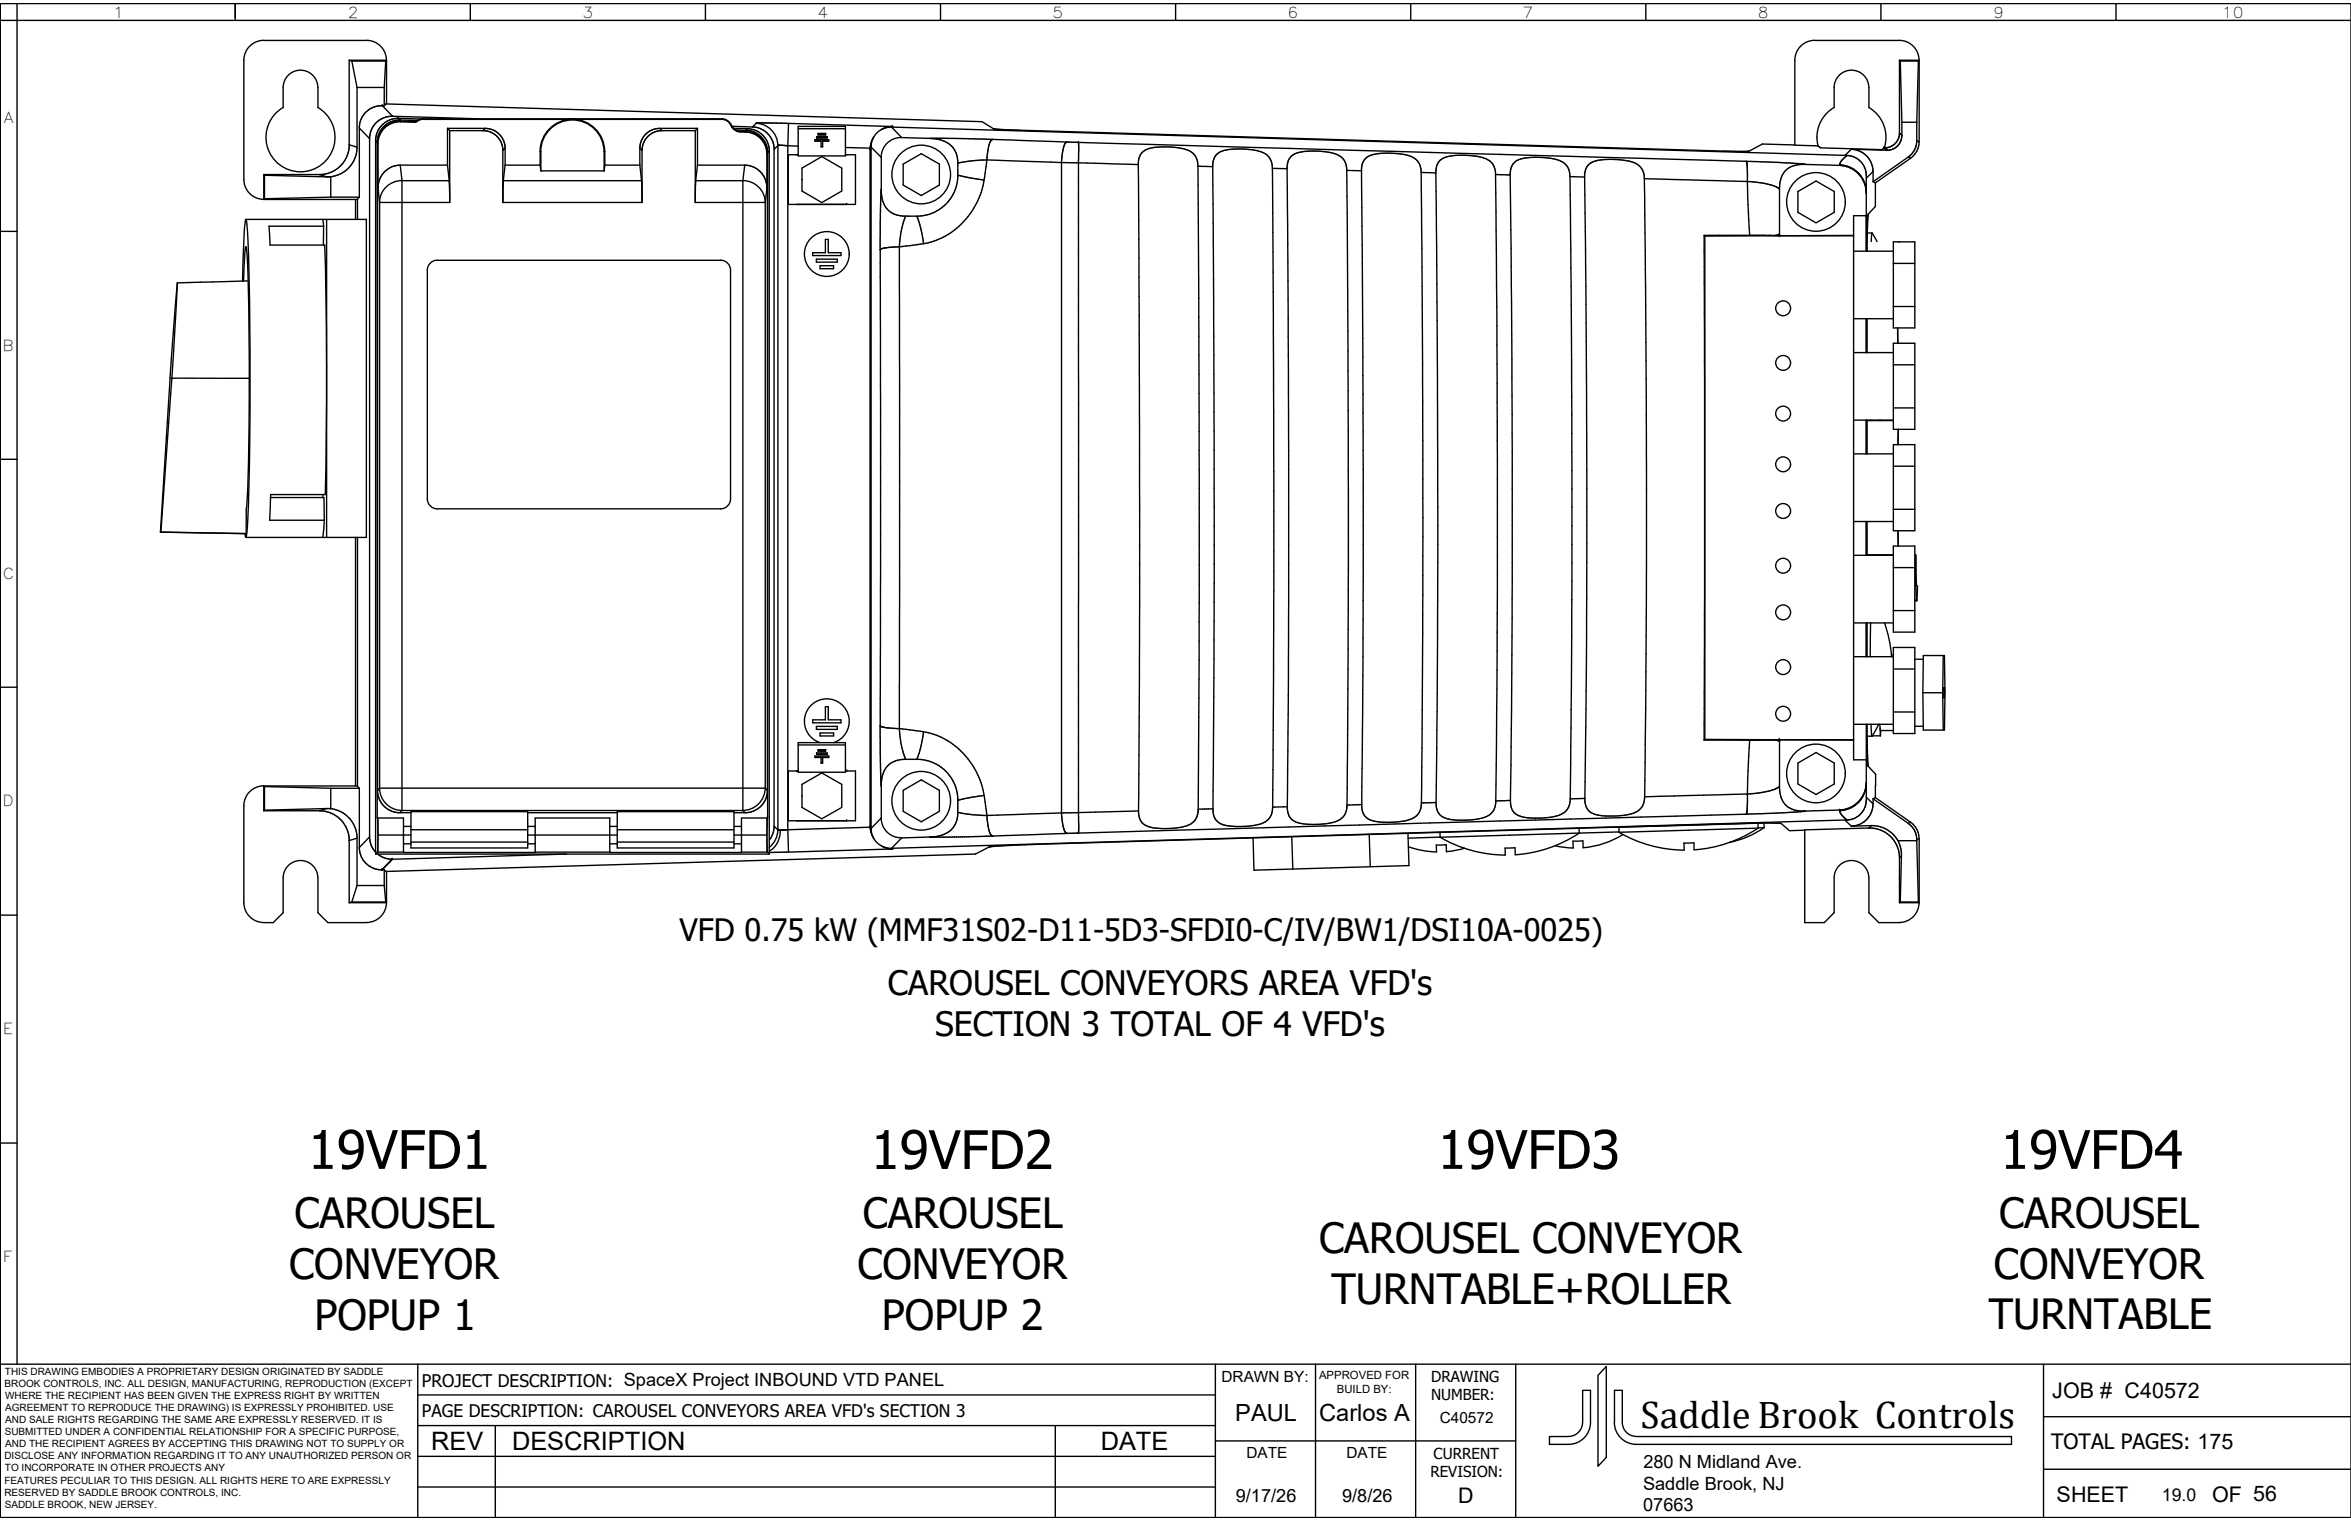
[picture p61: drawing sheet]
<svg xmlns="http://www.w3.org/2000/svg" width="432mm" height="279mm" viewBox="0 0 432 279" stroke-linecap="round" stroke-linejoin="round" font-family="sans-serif">
<defs><g id="words">
<g font-size="9.8">
<text x="56.5" y="214.7">19VFD1</text>
<text x="159.9" y="214.7">19VFD2</text>
<text x="264" y="214.7">19VFD3</text>
<text x="367.4" y="214.7">19VFD4</text>
</g>
<g font-size="7.7">
<text x="54.1" y="225.5">CAROUSEL</text>
<text x="158.5" y="225.5">CAROUSEL</text>
<text x="367.2" y="225.6">CAROUSEL</text>
<text x="242.3" y="230.2">CAROUSEL CONVEYOR</text>
<text x="53.1" y="234.9">CONVEYOR</text>
<text x="157.5" y="234.9">CONVEYOR</text>
<text x="244.5" y="239.6">TURNTABLE+ROLLER</text>
<text x="366.2" y="234.9">CONVEYOR</text>
<text x="57.8" y="244.3">POPUP 1</text>
<text x="162" y="244.3">POPUP 2</text>
<text x="365.3" y="244.2">TURNTABLE</text>
</g>
<text font-size="7.1" x="301.3" y="262.4">Saddle Brook Controls</text>
<g font-size="6.2">
<text x="163.1" y="182.8">CAROUSEL CONVEYORS AREA VFD's</text>
<text x="171.7" y="190.4">SECTION 3 TOTAL OF 4 VFD's</text>
</g>
<text font-size="5.7" x="124.8" y="172.9">VFD 0.75 kW (MMF31S02-D11-5D3-SFDI0-C/IV/BW1/DSI10A-0025)</text>
<g font-size="4.7">
<text x="79.2" y="266.3">REV</text>
<text x="94" y="266.4">DESCRIPTION</text>
<text x="202.2" y="266.3">DATE</text>
</g>
<g font-size="4.3">
<text x="226.9" y="261.1">PAUL</text>
<text x="242.3" y="261.1">Carlos A</text>
</g>
<g font-size="4">
<text x="376.9" y="256.8">JOB # C40572</text>
<text x="377.7" y="275.9">SHEET</text>
<text x="406.3" y="275.9">OF 56</text>
</g>
<g font-size="3.9">
<text x="376.7" y="266.3">TOTAL PAGES: 175</text>
<text x="267.8" y="276.1">D</text>
</g>
<g font-size="3.3">
<text x="301.8" y="269.6">280 N Midland Ave.</text>
<text x="227" y="275.9">9/17/26</text>
<text x="246.5" y="275.9">9/8/26</text>
<text x="301.8" y="273.6">Saddle Brook, NJ</text>
<text x="301.8" y="277.6">07663</text>
</g>
<g font-size="3.2">
<text x="77.5" y="254.8">PROJECT DESCRIPTION: SpaceX Project INBOUND VTD PANEL</text>
<text x="77.5" y="260.2">PAGE DESCRIPTION: CAROUSEL CONVEYORS AREA VFD's SECTION 3</text>
<text x="397.1" y="275.7">19.0</text>
</g>
<g font-size="2.8">
<text x="20.8" y="3.2">1</text>
<text x="63.9" y="3.2">2</text>
<text x="107" y="3.2">3</text>
<text x="150.2" y="3.2">4</text>
<text x="193.3" y="3.2">5</text>
<text x="236.5" y="3.2">6</text>
<text x="279.7" y="3.2">7</text>
<text x="322.9" y="3.2">8</text>
<text x="366" y="3.2">9</text>
<text x="408.1" y="3.2">10</text>
<text x=".7" y="22.5">A</text>
<text x=".5" y="64.4">B</text>
<text x=".5" y="106.3">C</text>
<text x=".5" y="148.1">D</text>
<text x=".6" y="190">E</text>
<text x=".6" y="231.9">F</text>
<text x="224.3" y="253.8">DRAWN BY:</text>
<text x="262.8" y="253.9">DRAWING</text>
<text x="262.8" y="257.2">NUMBER:</text>
<text x="264.4" y="261.4">C40572</text>
<text x="228.9" y="267.9">DATE</text>
<text x="247.3" y="267.9">DATE</text>
<text x="263.3" y="267.9">CURRENT</text>
<text x="262.7" y="271.4">REVISION:</text>
</g>
<g font-size="2.1">
<text x="242.3" y="253.3">APPROVED FOR</text>
<text x="245.5" y="255.8">BUILD BY:</text>
</g>
<g font-size="1.8">
<text x=".8" y="254.8">BROOK CONTROLS, INC. ALL DESIGN, MANUFACTURING, REPRODUCTION (EXCEPT</text>
<text x=".9" y="252.6">THIS DRAWING EMBODIES A PROPRIETARY DESIGN ORIGINATED BY SADDLE</text>
<text x=".9" y="257">WHERE THE RECIPIENT HAS BEEN GIVEN THE EXPRESS RIGHT BY WRITTEN</text>
<text x=".9" y="263.7">SUBMITTED UNDER A CONFIDENTIAL RELATIONSHIP FOR A SPECIFIC PURPOSE,</text>
<text x="1" y="259.2">AGREEMENT TO REPRODUCE THE DRAWING) IS EXPRESSLY PROHIBITED. USE</text>
<text x="1" y="261.4">AND SALE RIGHTS REGARDING THE SAME ARE EXPRESSLY RESERVED. IT IS</text>
<text x=".8" y="268.1">DISCLOSE ANY INFORMATION REGARDING IT TO ANY UNAUTHORIZED PERSON OR</text>
<text x="1" y="265.9">AND THE RECIPIENT AGREES BY ACCEPTING THIS DRAWING NOT TO SUPPLY OR</text>
<text x=".8" y="272.5">FEATURES PECULIAR TO THIS DESIGN. ALL RIGHTS HERE TO ARE EXPRESSLY</text>
<text x=".8" y="274.7">RESERVED BY SADDLE BROOK CONTROLS, INC.</text>
<text x=".9" y="270.3">TO INCORPORATE IN OTHER PROJECTS ANY</text>
<text x=".9" y="276.9">SADDLE BROOK, NEW JERSEY.</text>
</g>
</g></defs>
<!-- layer: WIRES -->
<path d="M0 .7v278.1" fill="none" stroke="#000" stroke-width=".25"/>
<!-- layer: 0 -->
<g fill="none" stroke="#000" stroke-width=".25">
<path d="M0 .7h431.8v278.1h-431.8zM0 3.7h431.8M3.1 .7v249.9M43.2 .7v3M86.4 .7v3M129.6 .7v3M172.7 .7v3M215.9 .7v3M259.1 .7v3M302.3 .7v3M345.5 .7v3M388.6 .7v3"/>
<path d="M0 42.5h3.1M0 84.4h3.1M0 126.2h3.1M0 168.1h3.1M0 210h3.1M0 250.6h431.8M76.7 250.6v28.2M76.7 256.2h146.5M223.2 250.6v28.2M241.6 250.6v28.2M260 250.6v28.2M278.4 250.6v28.2"/>
<path d="M295 251v16.7l-1.5 1.6v-16.7zM375.3 250.8v28M76.7 273.2h146.5M76.7 267.5h146.5M76.7 261.9h146.5M91 261.9v16.9M193.8 261.9v16.9M223.2 264.7h55.2M290.7 261.3a2.57 2.57 0 0 1-2.6 2.6h-3.5M290.7 261.3v-5.9h1.4v5.9a4 4 0 0 1-4 4h-3.5v-1.4M296.5 261.3a4 4 0 0 0 4 4h68.9v-1.4h-68.9a2.61 2.61 0 0 1-2.5-2.6v-5.9h-1.5v5.9M375.3 269.9h56.5"/>
<path d="M375.3 260.2h56.5"/>
</g>
<!-- layer: projection -->
<g fill="none" stroke="#000" stroke-width=".25">
<path d="M48.4 7.4a3.7 3.7 0 0 0-3.6 3.7v21.9a3.7 3.7 0 0 0 3.6 3.6M48.5 7.4h18.8M58.4 16.1a3.2 3.2 0 0 0-3.2-3.2 3.2 3.2 0 0 0-3.2 3.2v3.6M58.4 16.1v3.6a6.3 6.3 0 0 1 1.6 9.6 6.3 6.3 0 0 1-9.7 0 6.3 6.3 0 0 1 1.7-9.6M64.1 11.1v16a5.5 5.5 0 0 1-5.2 5h-10.4M64.1 11.1l.5 .1M64.1 11.1h6.9M64.6 11.2l1 4.9M64.6 11.2h6.2M65.6 16.1v11.2a5.5 5.5 0 0 1-4.9 5.2M65.6 16.1h5M67.3 7.4a3.7 3.7 0 0 1 3.7 3.7"/>
<path d="M70.2 19.4h.1M70.2 19.4a4.1 4.1 0 0 0-4.2 3.9v12.9M70.2 19.4l1.9 2M70.2 19.4h.4M70.6 19.4l.3-.3 109.5 3.3 2.1 1.3M70.6 16.1v3.3M70.8 11.2l-.2 4.9M71 11.1v8M71 11.1l-.2 .1M333.3 7.4a3.7 3.7 0 0 0-3.7 3.7v15.6l4.3 .1M333.3 7.4h15.5M336.9 19.7a6.3 6.3 0 0 0-3 7.1"/>
<path d="M343.2 16.1a3.2 3.2 0 0 0-3.1-3.2 3.2 3.2 0 0 0-3.2 3.2v3.6M343.2 19.7a6.3 6.3 0 0 1 2.9 7.5M343.3 16.1v3.6M348.8 7.4a3.7 3.7 0 0 1 3.7 3.7M348.9 11.1v13.6a2.77 2.77 0 0 1-2.8 2.5M348.9 11.1l.1 .1M348.9 11.1h3.6M349 11.2l.3 11.3M349 11.2h3.3M352.3 11.2l-.3 11.3M352.5 11.1l-.2 .1M352.5 11.1v15"/>
<path d="M48.5 32.1l.1 .1M48.5 36.6h17.2M48.5 32.1v4.5M48.6 32.2l11.4 .3M48.6 36.5l-.1 .1M48.6 32.2v4.3M58.7 32.1l1.3 .4M60.7 32.5h-.7M60.7 36.2h5.3M60.7 36.2l-12.1 .3M60.7 32.5v3.7M64.1 26.6l1.5 .4"/>
<path d="M65.3 36.6v3.7M66 23.5l1.9 2M66 36.2l-.3 .3v3.8M69 25.8l.3 .4M69.3 26.4v119.2a4.1 4.1 0 0 0 4 3.7h2.2M69.3 26.4h.1M69.4 26.4v8.1l.3 2.7M69.7 37.2v107.6M72.1 21.4a4.1 4.1 0 0 0-4.2 3.9v128.6a4 4 0 0 0 1.1 2.6M72.1 21.4l15.8 .4M73.1 21.7l.3 .4M73.2 21.7h.1"/>
<path d="M73.2 21.7l.3 .4M73.2 21.7l4.1 .2M73.2 21.7a4.1 4.1 0 0 0-4.2 4v131.2M73.5 22.1h.1M73.5 22.1a4.1 4.1 0 0 0-4.2 3.9v124.3h4.8v6.3h24.2v-6.3h13.7v6.3h24.2v-6.3h4.8v-122.5a4.1 4.1 0 0 0-4-3.9M73.5 30.3l.3 2.9M73.5 30.3h8.7M73.5 22.1h3.2M73.5 30.3a4.1 4.1 0 0 0-3.7 2.4l-.4 1.6M73.6 22.4l2.5 .1M73.6 22.3l2.5 .1M73.6 22.3v.1"/>
<path d="M73.6 22.4a4 4 0 0 0-4.2 4M73.6 22.3a4.1 4.1 0 0 0-4.3 4.1M73.8 33.2a4.1 4.1 0 0 0-4.1 4M73.8 33.2h8.7M73.8 33.2v115.7M76.1 22.4v.1M76.6 22.2v.1l-.5 .2M76.6 22.2l-.5 .2M77.7 21.9l-1.1 .4M77.7 21.8l-.6 .1-.5 .3M77.7 21.8v.1h54.8v-.1M77.7 21.8h54.8"/>
<path d="M82.2 30.3l.3 2.9M82.2 23.6l.4 .4M82.2 23.6h6.9M82.2 23.6v6.7M82.5 33.2l.1 2.3M82.6 24v13.2h-12.9M82.6 24h6.4a3.7 3.7 0 0 1 3.4 3.3v9.9h25.5v-9.7a3.7 3.7 0 0 1 3.3-3.5h6.5M89.1 23.6a3.7 3.7 0 0 1 3.7 3.5v3.2M89.1 23.6l-.4 .4M92.4 33.2h25.4M92.4 33.2v3.7M92.8 30.3h6.4"/>
<path d="M92.8 27.2l-.4 .4M92.8 30.3l-.4 2.9M99.2 27.8a5.9 5.9 0 0 1 5.9-5.9 5.9 5.9 0 0 1 6 5.9M99.2 30.3l.1 1.1M99.2 30.3v-2.4h.1v3.5M99.3 27.8a5.8 5.8 0 0 1 5.8-5.8 5.8 5.8 0 0 1 5.8 5.8M99.3 31.4h11.7M111.1 30.3h6.4M111.1 30.3v-2.4h-.1v3.5M111.1 30.3l-.1 1.1M117.5 30.3l.3 2.9M117.5 27.2l.4 .4"/>
<path d="M117.8 33.2l.1 1.1M117.9 35v.3M121.2 23.6l.4 .4M121.2 23.6h-.4a3.6 3.6 0 0 0-3.1 2.4l-.2 1.1v3.2M121.2 23.6h6.9M127.7 24v13.2h12.8M127.8 33.2h8.6M127.8 33.2l-.1 2.1M128.1 30.3h8.7M128.1 23.6l-.4 .4M128.1 30.3l-.3 2.9M128.1 23.6v6.7"/>
<path d="M132.5 21.9a1.87 1.87 0 0 1 1.7 1.1M132.5 21.8a1.98 1.98 0 0 1 1.8 1.2M134.4 23.2l-.1-.2a1.58 1.58 0 0 0 1.7 1.2M134.4 23.2l.7 .7M134.4 23.2l3.8 .1M134.7 23.6h2.6M135.1 23.9l.9 .2M135.1 23.9h1.9M136 24.2l1 .1M136 24.1l1 .1M136 24.1v.1M136.4 33.2a4.1 4.1 0 0 1 4.1 4"/>
<path d="M136.4 33.2v115.7M136.8 30.3a4.2 4.2 0 0 1 4.1 4.2M136.8 30.3l-.4 2.9M137 24.3a4 4 0 0 1 3.8 4M137 24.2a4.1 4.1 0 0 1 3.9 4.1M137 24.2v.1M137.3 23.6a4.1 4.1 0 0 1 4 3.9v129.4M137.3 23.6l-.3 .3M138.2 23.3a4.1 4.1 0 0 1 4 3.9v124.8a4.1 4.1 0 0 1-.9 2.3M138.9 22.6a4.1 4.1 0 0 1 4 4.2M138.9 22.6l5.9 .1M138.9 22.6h.1"/>
<path d="M138.9 22.6l-.7 .7M140.5 37.2v107.6M140.9 34.5l-.4 2.7M140.9 28.3v6.2M140.9 28.3v117.1a4.1 4.1 0 0 1-3.9 3.9h-2.2M141.3 27.7l-.3 .3M142.9 26.7l1.8 .1M142.9 26.8l-.7 .6M142.9 26.7v125.7M142.9 26.7h.1M144.7 26.8h1.9M144.7 26.8v125.6"/>
<path d="M144.8 22.7l19.1 .5M144.8 22.7l-.1 4.1M146.4 28.4h.1M146.6 23.2h8.7v5.4h-8.7zM146.6 23.6h8.7M147.3 33h.1M147.3 30.9l3.6-2.1 3.7 2.1v4.2l-3.7 2.1-3.6-2.1zM149.7 25.9h1.1v1.1h.3v-1.1h1.1M150 25.1h1.9v.3h-1.9zM150 25.3h1.9M150.3 24.5h1.3v.3h-1.3zM150.3 24.7h1.3"/>
<path d="M150.8 26.9h.3M150.8 25.9h-1.1v-.2h2.5v.2h-1.1M155.3 27.1l4.5 .1M155.3 28.4h1.8v9.1h-12.3v-9.1h1.8M155.5 37.5h.1M155.5 28.4h.1M159.8 27.2v124.8M159.8 27.5h.1M159.9 27.5v124.1M160 27l1.9 1.9v6.4a4.1 4.1 0 0 0 4.2 4.4h2.3M160 27v125.2M160 26.6l-.1 .9"/>
<path d="M160.5 25.1l-.4 .9-.3 1.2M161.8 35.1l-.1 10.8M161.9 34.8l-.1 .1M163.7 23.3a3.7 3.7 0 0 0-3.7 3.7M163.7 23.3l1.9 2M163.7 23.3l175.5 5.3M163.8 23.2l.1 .1M163.9 23.2h.1M163.9 23.2l.2 .2M163.9 23.2l-1.1 .2-1 .4M165.6 25.3a3.7 3.7 0 0 0-3.8 3.6M165.6 25.3l5.2 .1"/>
<path d="M165.9 30.1l3.3-1.9 3.3 1.9v3.9l-3.3 1.9-3.3-1.9zM166.3 39.7a15.8 15.8 0 0 0-1.1 5.6M168.4 39.7l.7 2.1 .5 3M170.8 25.4l9.9 .1 15.3 .6M170.8 25.4h.2M171.3 25.4a4.4 4.4 0 0 1 4.6 3.8v1.1a9.1 9.1 0 0 1-.9 5.5 7.5 7.5 0 0 1-6.6 3.9M175.9 32.2l4.8 .9M180.7 33.1a14.1 14.1 0 0 1-11.1 11.7M181.3 29.4l27.8 .8M181.3 29.4l-.6 3.7M181.3 29.4l-3.1 .2-2.3 .4M182.4 25.6l-.2 .1a5.4 5.4 0 0 0-.9 3.2v.5"/>
<path d="M182.5 23.7h.1M182.5 23.7l4.8 .2 131.6 3.9h2.3l2.5-1.3 5.9 .1M198.1 26.2v126.8M198.1 26.2h.1M198.1 26.2l122.6 3.4M198.1 26.2l-1.5-.1a.94 .94 0 0 0-1.3 1.1l-.3 2.4v120a6.3 6.3 0 0 0 .8 3.4l.2 .1M209.1 30.2l.2 62.9-.2 55.9M209.1 30.2a2.78 2.78 0 0 1 2.8-3.1 15.2 15.2 0 0 1 6.4 .5 2.9 2.9 0 0 1 1.7 2.9M220 30.5l2.7 .1M220 30.5l.3 55.8-.2 62.4M222.7 30.6l.3 62.6-.2 55.4M222.7 30.6a2.66 2.66 0 0 1 2.4-3l1.7-.2h1.5a7.4 7.4 0 0 1 4.6 1.2 3 3 0 0 1 .8 2.3"/>
<path d="M233.7 30.9l2.7 .1M233.7 30.9l.3 55.7-.3 61.7M236.4 31l.3 51.7-.1 41.6-.2 23.9M236.4 31a2.62 2.62 0 0 1 1.7-2.9 13 13 0 0 1 7.8 .5 2.84 2.84 0 0 1 1.5 2.7M247.4 31.3l2.7 .1M247.4 31.3l.3 58.7-.3 57.9M250.1 31.4l.3 54.8-.1 34.4-.2 27.2M250.1 31.4a2.65 2.65 0 0 1 2.3-3.1 14.7 14.7 0 0 1 7 .5 2.91 2.91 0 0 1 1.6 2.9M261 31.7l2.7 .1M261 31.7l.3 63.4-.2 52.4M263.7 31.8l.4 61.4-.1 23.9-.2 30.3M263.7 31.8a2.65 2.65 0 0 1 2.4-3.1 14.8 14.8 0 0 1 6.9 .5 2.88 2.88 0 0 1 1.7 2.9"/>
<path d="M274.7 32.1h2.7M274.7 32.1l.3 52.4v35.1l-.3 27.5M277.4 32.1l.3 50.8v30.6l-.3 33.5M277.4 32.1a2.77 2.77 0 0 1 2.8-3.1 12.6 12.6 0 0 1 6.9 .8 2.85 2.85 0 0 1 1.3 2.6M288.4 32.4l2.6 .1M288.4 32.4l.3 54v30.5l-.3 29.8M291 32.5l.4 53.8v30.5l-.3 29.9M291 32.5a2.75 2.75 0 0 1 2.9-3.1 14 14 0 0 1 6.6 .7 2.89 2.89 0 0 1 1.5 2.7M302 32.8l18.9 .5M302 32.8l.4 53.6v23.6l-.3 36.4M320.7 29.6h.1M320.7 29.6l7.8 .3 3.1 .3"/>
<path d="M320.7 29.6l.2 .9v2.8M320.9 33.3l.5 9.9M320.9 33.3a17.7 17.7 0 0 1 4.8 .8l1.1 .6M326.8 34.7v8.6M330.2 35.2l3.3-1.9 3.4 1.9v3.8l-3.4 1.9-3.3-1.9zM331.6 30.2a4 4 0 0 0-4.4 2.3l-.3 1.1-.1 1.1M331.6 30.2l6.2 .2M333.9 26.8l.5 .4 11.2 .3 .5-.3M337.8 30.4a5.2 5.2 0 0 1 4.9 4.4M337.9 30.3v.1M337.9 30.3h.1M337.9 30.3a5 5 0 0 1 4.9 5"/>
<path d="M337.9 30.3l-.1 .1M339.2 28.6a3.9 3.9 0 0 1 3.6 4.6v2.1M339.2 28.6l-.9 .9-.4 .8M340 27.4a4.1 4.1 0 0 1 4 4.1M340 27.4l6.5 .2M340 27.4l-1.1 1.2M342.8 35v.3M342.8 35.3v.2M342.8 35.3v10.8M342.8 39.6h-2.4v100h2.4M343.1 39.4l-.2 6.7M343.1 39.3v.1"/>
<path d="M344 33.4l.4 .2M344 31.5l-1.2 1.2M344 31.5v1.9M344.4 33.6v4.3l-1.3 1.4M346.1 27.2h.1M346.1 27.2l.4 .4M346.1 27.2l.5 .4M346.5 27.6h.1M346.6 27.6h.1M348.9 24.4l.4 .5M349.3 24.9a2.72 2.72 0 0 1-2.8 2.7M349.3 22.5h2.7"/>
<path d="M349.3 22.5v2.4M350.5 28.8l.4 .3M350.5 28.8l-6.5 4.6M350.9 29.1l-6.5 4.5M352 22.5v3.5a3.6 3.6 0 0 1-1.5 2.8M352 25.8l.5 .3M352.5 26.1h.1M352.5 26.1a3.7 3.7 0 0 1-1.6 3M32.6 52l-1.3 16-1.8 29.7M32.6 52l-1 17.5M44.5 51.6l.1-2.2a49.5 49.5 0 0 1 .6-9.1 145.7 145.7 0 0 1 .7 17.2 667.3 667.3 0 0 1-.5 40.2l-.3 1-.1-.7M44.7 51.6l.2-4.2 .3-2.1a112.1 112.1 0 0 1 .5 14.2 537.5 537.5 0 0 1-.4 33.7l-.1 4.8"/>
<path d="M45.2 40.3h22.1v58.4h-22.1M45.6 51.6l-13 .4M49.6 45h10M59.2 40.3l.2 1.2M59.4 41.6l-10-.1 .2 3.5M59.4 41.6v3.4M59.6 45l.4 22-.3 23.8M60 40.3v58.4M132.3 47.8a1.83 1.83 0 0 1 1.9 1.8v42a1.83 1.83 0 0 1-1.9 1.9M132.4 47.8h-52.1a1.83 1.83 0 0 0-1.8 1.8v42a1.83 1.83 0 0 0 1.8 1.9h52.1M149.9 47.6h3.9v.6h-3.9zM150.6 48.8h2.5v.6h-2.5z"/>
<path d="M151.6 44h.5v2.4h2.4v.5h-5.2v-.5h2.3zM165.2 45.3v88.5M165.2 45.3l-2.7 .3-.8 .3v87.4M169.6 44.8l-4.4 .5M313 43.2v92.8M313 43.2l.1 .2M313.1 43.4v92.4M321.4 43.2h-8.4M321.4 43.2l5.3 .1M326.7 43.3h13.7M326.7 43.3l-13.6 .1M326.8 43.3h.1"/>
<path d="M326.8 43l-.9 .3M340.4 58.5h7.3M340.4 46.1h7.3M340.4 43.2l-13.6 .1M342.8 58.5v6.3M342.9 58.5v6.3M343 42.8h.8M343.8 42.8l1 1.6M343.8 42.8l-.1 1.6M347.7 56.3v-11.9h4v11.9M347.7 56.3v3.9h4v-3.9M347.7 56.3h4"/>
<path d="M347.7 48.4h4M348.7 44.4h.1M348.8 44.4h.1M31.6 69.5h14.2M31.6 69.5l-2.1 28.2M340.4 77.2h7.3M340.4 64.8h7.3M342.8 77.2v6.2M342.9 77.2v6.2M342.9 77.3h4.8M343.6 77.2v.1M345.1 77.2v.1"/>
<path d="M345.4 77.2v.1M347.7 63.1h4v15.8h-4zM347.7 74.9h4M347.7 67h4M348.5 60.2l.1 2.9-.1-2.9M348.7 78.9l-.1 2.8v-2.8M29.5 97.7l15.7 .3M45.1 98h.1M49.7 91.4h9.8l.1 4.2M49.7 90.8h10.1M49.7 90.8l-.2 4.8h10.1M59.3 90.8v.6"/>
<path d="M59.6 95.6l-.4 3.1M65.3 98.7v45.7M65.7 98.7v45.8l.3 .3M340.4 95.8h7.3M340.4 83.4h7.3M342.8 95.8v6.2M342.9 95.8v6.2M347.7 93.6v-11.9h4v11.9M347.7 93.6v3.9h4v-3.9M347.7 93.6h4M347.7 85.6h4M340.4 114.4h7.3"/>
<path d="M340.4 102h7.3M342.8 114.4v6.2M342.9 114.4v6.2M342.9 101.9h4.8M343.6 114.4l-.1 6.2M346.1 114.4a24.2 24.2 0 0 1 1.3 6.2M347.7 112.2v-11.9h4v11.9M347.7 112.2v3.9h4v-3.9M347.7 112.2h4M347.7 104.3h4M348.6 100.3v-2.8l.1 2.8M351.7 110.4h.3"/>
<path d="M351.7 110.2h.3M351.7 107.5h.2M351.7 104.8h.1M351.8 104.8l.1 2.7M351.8 101.9v2.9M351.9 107.5l.1 2.7M351.9 101.9l.1 5.7M352 110.2v.2M352.2 107.6l-.2 2.8M146.6 136.4h8.7v5.5h-8.7zM146.6 136.8h8.7M149.7 139.1h1.1v1.1h.3v-1.1h1.1"/>
<path d="M149.9 133.4h3.9v.6h-3.9zM150 138.3h1.9v.3h-1.9zM150 138.5h1.9M150.3 137.7h1.3v.3h-1.3zM150.3 137.9h1.3M150.6 134.6h2.5v.6h-2.5zM150.6 136.4a4.1 4.1 0 0 1-2.1-6.3 4.1 4.1 0 0 1 6.7 0 4.1 4.1 0 0 1-2.1 6.3M150.8 139.1h-1.1v-.2h2.5v.2h-1.1M151.6 129.8h.5v2.4h2.4v.6h-5.2v-.6h2.3zM161.7 133.3l.1 10.8M161.7 133.3a6.9 6.9 0 0 0 3.5 .5M165.2 133.8l.4 3.5 .7 2.2"/>
<path d="M165.2 133.8l4.4 .6M169.6 134.4a14 14 0 0 1 11.1 11.7M169.6 134.4l-.5 3-.7 2.1M313 136h8.4M313.1 135.8l13.6 .1M313.1 135.8l-.1 .2M321.4 136l-.5 9.9M325.9 135.9l.9 .3M326 135.9l-4.6 .1M326.8 135.9h.1M326.8 136.2v8.2M326.8 135.9v.3"/>
<path d="M326.8 135.9l13.6 .1M340.4 135.9h-14.4M340.4 133.1h7.3M340.4 120.6h7.3M342.8 133.1v14a3.7 3.7 0 0 1-3.1 3.5h-.5M342.9 133.1l.2 7.7M342.9 135.2h.9M343.6 133l.2 2.2M343.9 135.2h1.5M345.1 133.1l-1.3 2.1M345.3 133l.1 1.2M345.3 133.8l.1 1.4"/>
<path d="M345.4 134.2h2.3M345.4 134.2v1M347.4 120.3h.3M347.7 130.8v-11.9h4v11.9M347.7 130.8v3.9h4v-3.9M347.7 130.8h4M347.7 122.9h4M351.7 133.4h1.6M351.7 121.1h1.6M353.2 127.3h3.6M353.3 120.4h3.8l.1 6.9-.1 6.8h-3.8zM356.8 127.3l.1 6.8"/>
<path d="M356.9 126.3h.2v1.9h-.2zM356.9 120.4l-.1 6.9M44.8 148v17.8a3.7 3.7 0 0 0 3.6 3.7h1.8l1.8-1.8v-6.4a3.2 3.2 0 0 1 3.2-3.2 3.2 3.2 0 0 1 3.2 3.2M48.4 144.4a3.7 3.7 0 0 0-3.6 3.6M48.5 144.4l.1 .1M48.5 148.9h10.2M48.5 144.4h17.2M48.5 144.4v4.5M48.6 144.5l12.1 .3M48.6 148.8l-.1 .1M48.6 144.5v4.3M58.7 148.9a5.5 5.5 0 0 1 5.4 5.1v11.8"/>
<path d="M60 148.5h.7M60 148.5l-11.4 .3M60 148.5l-1.3 .4M60.7 148.5a5.5 5.5 0 0 1 4.9 5.1v9.1M60.7 144.8h5.3M60.7 144.8v3.7M65.6 154l-1.5 .4M66 144.8v11.1a4.1 4.1 0 0 0 4.1 3.9M67.9 153.7l-1.9 2M69 156.9h72.3M69.3 150.3h.1M69.3 156.5h.1"/>
<path d="M69.3 150.3v6.2M69.3 156.5h4.8M69.3 156.5l-.3 .4M69.4 156.9l1.3 .7 1.3 .2M69.4 153.4h6.1M69.7 144.8a4.1 4.1 0 0 0 4.1 4.1M69.7 144.8h70.8M69.7 144.8l-.4 .4M70.1 159.8h.1M70.2 159.8h.1M70.2 159.8h.4M70.2 159.8h-.1"/>
<path d="M70.6 159.8v2.9M72 157.8h.1M72 157.8l-1.9 2M72.1 157.8l-1.9 2M73.8 148.9h62.6M73.8 148.9l-.4 .4M74.1 155h1.4M74.1 151.8h1.4M75.5 152.4h21.4M75.5 149.1h21.4v6.7h-21.4zM75.5 154.7h21.4M96.9 149.3h16.5"/>
<path d="M96.9 155h1.4M96.9 153.4h16.5M96.9 151.8h1.4M98.3 156.5h13.7M104.1 156.9l-32 .9M112 155h1.4M112 151.8h1.4M113.4 152.4h21.4M113.4 149.1h21.4v6.7h-21.4zM113.4 154.7h21.4M134.8 155h1.4M134.8 153.4h6.1"/>
<path d="M134.8 151.8h1.4M136.2 156.5h4.7M136.4 148.9l.4 .4M140.5 144.8a4.1 4.1 0 0 1-4.1 4.1M140.5 144.8l.4 .4M140.9 150.5h.1M140.9 156.5h.1M140.9 150.3h.1M140.9 150.3v6.2M140.9 156.5l.4 .4M142.2 151.8l.7 .6M142.9 152.4a4.1 4.1 0 0 1-1.6 3.3"/>
<path d="M142.9 152.4h.1M143.3 152.5a4.3 4.3 0 0 1-2 3.8M144.7 152.4l.1 4.1M144.7 152.4l-1.8 .1M144.8 156.5l-3.5 .1M146.4 141.6h.2h-1.8v9.2h12.3v-9.2h-1.8M146.4 141.6h.1M147.3 146.2h.1M147.3 144.1l3.6-2.1 3.7 2.1v4.2l-3.7 2.1-3.6-2.1zM150.8 140.1h.3M155.5 150.8h.1M155.5 141.6h.1"/>
<path d="M159.8 152l.2 .9 .5 1.2M159.8 152l-15.1 .4M159.9 151.6l.1 .9M159.9 151.6l-.1 .1M160 152.2a3.7 3.7 0 0 0 3.7 3.6M161.8 144.3l.1 .1M161.8 150.3a3.7 3.7 0 0 0 3.8 3.6M161.9 150.3v-6.4a4.1 4.1 0 0 1 4.2-4.4h2.6a7.5 7.5 0 0 1 7.2 7.2v2.8a4.3 4.3 0 0 1-4.4 4.2l-.5 .1M161.9 150.3l-1.9 1.9M161.9 155.4a4 4 0 0 0 2 .6M163.9 156l-19.1 .5M164.1 155.8l-.2 .2"/>
<path d="M165.6 153.9l-1.9 1.9M165.9 145.2l3.3-1.9 3.3 1.9v3.8l-3.3 2-3.3-2zM170.8 153.8h.1M170.8 153.8l-5.2 .1M175.9 149.2a24.7 24.7 0 0 0 5.4 .6M180.7 146.1l.6 3.7M180.7 146.1l-4.8 .9M181.3 149.8v.9a4.3 4.3 0 0 0 .9 2.8l.2 .1M182.4 153.6l-11.6 .2M196 153.1l-13.6 .5M198.1 153l-2.1 .1M198.1 152.8v.1"/>
<path d="M209.1 149l-27.8 .8M220.1 148.7a3.1 3.1 0 0 1-3.1 3.3 12.5 12.5 0 0 1-6.5-.4 2.74 2.74 0 0 1-1.4-2.6M222.8 148.6l-2.7 .1M233.7 148.3a3.1 3.1 0 0 1-3.1 3.3 12.3 12.3 0 0 1-6.6-.4 2.66 2.66 0 0 1-1.2-2.6M236.4 148.2l-2.7 .1M237.3 153.7l.1 5.9M247.4 147.9a3.1 3.1 0 0 1-3.1 3.3 13.2 13.2 0 0 1-6.6-.3 2.63 2.63 0 0 1-1.3-2.7M250.1 147.8l-2.7 .1M251.5 153.3l.2 5.9M258.6 153.1l.2 5.9-28.5 .9-.2-6M258.7 155.5l2.1 .7 3 .3v-1.3h1.8l.1 1.3M261.1 147.5a3.1 3.1 0 0 1-2.8 3.2 13.6 13.6 0 0 1-6.9-.2 2.67 2.67 0 0 1-1.3-2.7"/>
<path d="M263.8 147.4l-2.7 .1M264.5 152.9v.9M264.5 153.8l-5.9 .2M269 155.8l-3.3 .6M274.7 147.1a3.1 3.1 0 0 1-3.1 3.3l-1.3 .2-2.6 .1a4.3 4.3 0 0 1-3.5-1.3l-.4-1.2v-.8M277.4 147l-2.7 .1M285.6 155.4l3.3 .4v-1.3h1.8l.1 1.2M288.4 146.7a3 3 0 0 1-2.8 3.3l-1.9 .2-2.3 .1a4.4 4.4 0 0 1-3.5-1.3l-.4-.9-.1-1.1M290 152.1v.9a24.1 24.1 0 0 1-11.7 4v-1.3l-1.9 .1 .1 1.3a24.2 24.2 0 0 1-12-3.3M291.1 146.7h-2.7M297.3 152l25.6-.8v.9l-25.5 .8zM297.3 152.9a24.2 24.2 0 0 0 12 3.3"/>
<path d="M297.3 152.8l-32.8 1M298.1 153.3a16.6 16.6 0 0 1-7.3 2.4M298.9 151.9h.1M302.1 146.4a3.1 3.1 0 0 1-2.8 3.2l-2.6 .3-2.5-.1a2.87 2.87 0 0 1-3.1-2.3v-.8M305.7 151.7h.1M311.1 154.8l-1.8 .1v1.3M320.7 149.6l-122.6 3.4M320.7 149.5v.1M320.9 145.9l-18.8 .5M320.9 145.9v2.8l-.2 .8M322.9 152.1a24.2 24.2 0 0 1-11.8 4v-1.3M324 151.2v.8l-1.1 .1"/>
<path d="M324 152a16.6 16.6 0 0 1-6.4 2.7M326.8 144.4a3.9 3.9 0 0 0 4.2 4.6h.6M326.8 144.4a4.6 4.6 0 0 1-2.3 1l-3.6 .5M330.2 140.2l3.3-2 3.4 2v3.8l-3.4 1.9-3.3-1.9zM331.4 149l-3.9 .3-6.8 .3M331.5 152.5l-2.8 .1-1.6-1.3h-7.6l-132.8 3.9-5 .4-2.5 1.3-108.3 3.2-.3-.3M331.6 149h-.1M337.8 148.8l-6.2 .2M337.9 148.8h.1M337.9 148.9l.3 .7 1 1M338.9 150.6l1.1 1.2M339.2 150.6l-175.5 5.2"/>
<path d="M342.8 144.1v-.2a5 5 0 0 1-4.9 5l-.1-.1M342.8 144.2a5.1 5.1 0 0 1-5 4.6M342.8 146.5l1.2 1.2M343.1 140.8h.1M343.2 140.8l1.3 1.4-.1 4.3M343.2 152.1l-11.7 .3v17.1h3.5l1.9-1.8v-6.4a3.2 3.2 0 0 1 3.2-3.2 3.2 3.2 0 0 1 3.1 3.2M343.2 152.1a5.4 5.4 0 0 1 5.7 5.3v8.4M343.7 151.7a5.4 5.4 0 0 1 4.9 2.7M343.7 151.7l-3.7 .1M343.7 151.7l-.5 .4M344 146.7l6.5 4.6M344 147.7a4.1 4.1 0 0 1-4 4.1"/>
<path d="M344 146.7v1M344.4 146.5l6.5 4.5M344.4 146.5l-.4 .2M344.5 144.3l-.1 .1M348.6 154.4l.1 .3a6 6 0 0 1 .5 2.5M348.6 154.4h3.4M349.2 157.2l-.3 .4M349.2 157.2l-.2 8.5M350.5 151.3a3.6 3.6 0 0 1 1.5 3.1M350.9 151a3.7 3.7 0 0 1 1.6 3M350.9 151l-.4 .3M352 154.4l.3 11.3"/>
<path d="M352.5 154l-.5 .3M352.5 154v11.8M58.4 161.3v6.4l1.8 1.8h7.1a3.7 3.7 0 0 0 3.7-3.7M64.1 165.8h6.9M64.6 165.7h6.2M64.6 165.7l-.5 .1M65.6 162.7h5M65.6 162.7l-1 3M70.6 162.7l.2 3M70.8 165.7l.2 .1M71 160.1v5.7M343.3 161.3v6.4l1.8 1.8h3.7a3.7 3.7 0 0 0 3.7-3.7"/>
<path d="M348.9 165.8h3.6M349 165.7h3.3M349 165.7l-.1 .1M352.3 165.7l.2 .1"/>
<circle cx="169.2" cy="32.1" r="5.4"/>
<circle cx="333.5" cy="37.1" r="5.4"/>
<circle cx="151.9" cy="46.7" r="4.1"/>
<circle cx="327.5" cy="56.6" r="1.37"/>
<circle cx="327.5" cy="66.7" r="1.37"/>
<circle cx="327.5" cy="76" r="1.37"/>
<circle cx="327.5" cy="93.9" r="1.37"/>
<circle cx="327.5" cy="85.3" r="1.37"/>
<circle cx="327.5" cy="112.5" r="1.37"/>
<circle cx="327.5" cy="103.9" r="1.37"/>
<circle cx="327.5" cy="131.1" r="1.37"/>
<circle cx="327.5" cy="122.5" r="1.37"/>
<circle cx="169.2" cy="147.1" r="5.4"/>
<circle cx="333.5" cy="142.1" r="5.4"/>
</g>
<use href="#words"/>
</svg>
